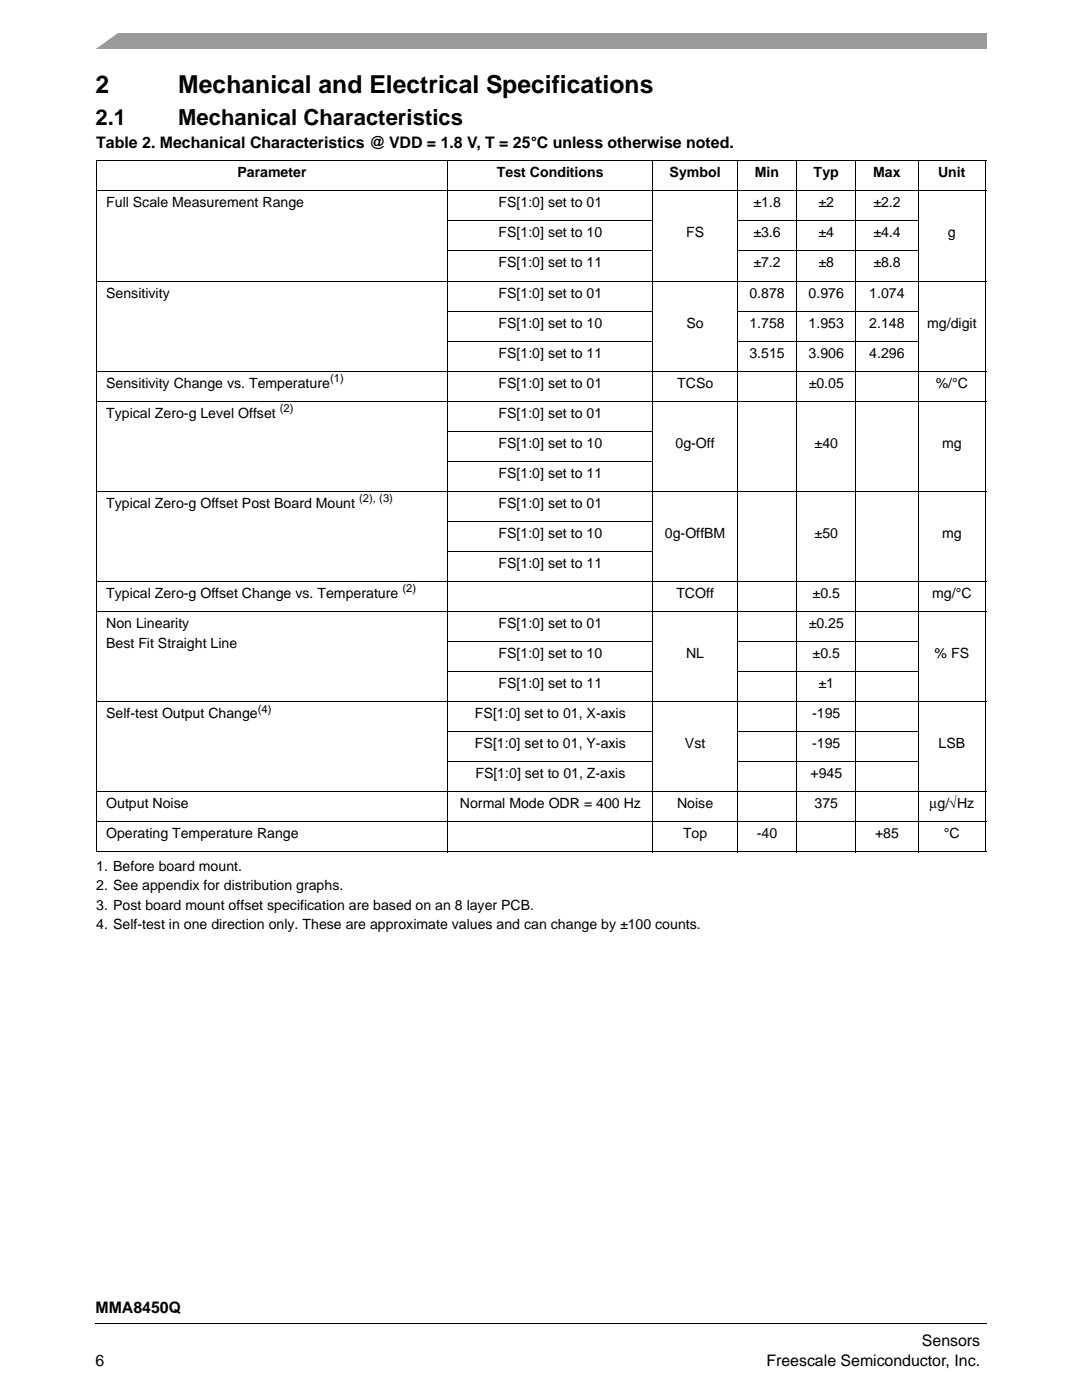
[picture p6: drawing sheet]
<svg xmlns="http://www.w3.org/2000/svg" width="216mm" height="279mm" viewBox="0 0 216 279" stroke-linecap="round" stroke-linejoin="round" font-family="sans-serif">
<defs><g id="words">
<g font-size="4.9">
<text x="19" y="18.6">2</text>
<text x="35.6" y="18.6">Mechanical and Electrical Specifications</text>
</g>
<g font-size="4.4">
<text x="19" y="25">2.1</text>
<text x="35.6" y="25">Mechanical Characteristics</text>
</g>
<g font-size="3.2">
<text x="19.2" y="29.6">Table 2. Mechanical Characteristics @ VDD = 1.8 V, T = 25°C unless otherwise noted.</text>
<text x="19" y="262.1">MMA8450Q</text>
<text x="184" y="268.6">Sensors</text>
<text x="19" y="272.5">6</text>
<text x="152.9" y="272.5">Freescale Semiconductor, Inc.</text>
</g>
<g font-size="2.8">
<text x="47.4" y="35.4">Parameter</text>
<text x="99.1" y="35.4">Test Conditions</text>
<text x="133.6" y="35.4">Symbol</text>
<text x="150.6" y="35.4">Min</text>
<text x="162.4" y="35.4">Typ</text>
<text x="174.2" y="35.4">Max</text>
<text x="187.2" y="35.4">Unit</text>
<text x="21.2" y="41.4">Full Scale Measurement Range</text>
<text x="99.5" y="41.4">FS[1:0] set to 01</text>
<text x="150.3" y="41.4">±1.8</text>
<text x="163.3" y="41.4">±2</text>
<text x="174.3" y="41.4">±2.2</text>
<text x="99.5" y="47.4">FS[1:0] set to 10</text>
<text x="136.9" y="47.4">FS</text>
<text x="150.3" y="47.4">±3.6</text>
<text x="163.3" y="47.4">±4</text>
<text x="174.3" y="47.4">±4.4</text>
<text x="189.1" y="47.4">g</text>
<text x="99.5" y="53.4">FS[1:0] set to 11</text>
<text x="150.3" y="53.4">±7.2</text>
<text x="163.3" y="53.4">±8</text>
<text x="174.3" y="53.4">±8.8</text>
<text x="21.2" y="59.4">Sensitivity</text>
<text x="99.5" y="59.4">FS[1:0] set to 01</text>
<text x="149.5" y="59.4">0.878</text>
<text x="161.4" y="59.4">0.976</text>
<text x="173.5" y="59.4">1.074</text>
<text x="99.5" y="65.4">FS[1:0] set to 10</text>
<text x="137" y="65.4">So</text>
<text x="149.5" y="65.4">1.758</text>
<text x="161.4" y="65.4">1.953</text>
<text x="173.5" y="65.4">2.148</text>
<text x="185" y="65.4">mg/digit</text>
<text x="99.5" y="71.4">FS[1:0] set to 11</text>
<text x="149.5" y="71.4">3.515</text>
<text x="161.4" y="71.4">3.906</text>
<text x="173.5" y="71.4">4.296</text>
<text x="21.2" y="77.4">Sensitivity Change vs. Temperature</text>
<text x="99.5" y="77.4">FS[1:0] set to 01</text>
<text x="135.1" y="77.4">TCSo</text>
<text x="161.4" y="77.4">±0.05</text>
<text x="186.7" y="77.4">%/°C</text>
<text x="21.2" y="83.4">Typical Zero-g Level Offset</text>
<text x="99.5" y="83.4">FS[1:0] set to 01</text>
<text x="99.5" y="89.4">FS[1:0] set to 10</text>
<text x="134.8" y="89.4">0g-Off</text>
<text x="162.5" y="89.4">±40</text>
<text x="188" y="89.4">mg</text>
<text x="99.5" y="95.4">FS[1:0] set to 11</text>
<text x="21.2" y="101.4">Typical Zero-g Offset Post Board Mount</text>
<text x="99.5" y="101.4">FS[1:0] set to 01</text>
<text x="99.5" y="107.4">FS[1:0] set to 10</text>
<text x="132.7" y="107.4">0g-OffBM</text>
<text x="162.5" y="107.4">±50</text>
<text x="188" y="107.4">mg</text>
<text x="99.5" y="113.3">FS[1:0] set to 11</text>
<text x="21.2" y="119.4">Typical Zero-g Offset Change vs. Temperature</text>
<text x="135" y="119.4">TCOff</text>
<text x="162.2" y="119.4">±0.5</text>
<text x="186" y="119.4">mg/°C</text>
<text x="21.2" y="125.3">Non Linearity</text>
<text x="99.5" y="125.3">FS[1:0] set to 01</text>
<text x="161.4" y="125.3">±0.25</text>
<text x="21.2" y="129.4">Best Fit Straight Line</text>
<text x="99.5" y="131.3">FS[1:0] set to 10</text>
<text x="136.9" y="131.3">NL</text>
<text x="162.2" y="131.3">±0.5</text>
<text x="186.5" y="131.3">% FS</text>
<text x="99.5" y="137.4">FS[1:0] set to 11</text>
<text x="163.3" y="137.4">±1</text>
<text x="21.2" y="143.3">Self-test Output Change</text>
<text x="94.8" y="143.3">FS[1:0] set to 01, X-axis</text>
<text x="162.1" y="143.3">-195</text>
<text x="94.8" y="149.3">FS[1:0] set to 01, Y-axis</text>
<text x="136.7" y="149.3">Vst</text>
<text x="162.1" y="149.3">-195</text>
<text x="187.3" y="149.3">LSB</text>
<text x="94.8" y="155.3">FS[1:0] set to 01, Z-axis</text>
<text x="161.7" y="155.3">+945</text>
<text x="21.2" y="161.3">Output Noise</text>
<text x="91.8" y="161.3">Normal Mode ODR = 400 Hz</text>
<text x="135.1" y="161.3">Noise</text>
<text x="162.5" y="161.3">375</text>
<text x="185.5" y="161.3">μg/√Hz</text>
<text x="21.2" y="167.3">Operating Temperature Range</text>
<text x="136.3" y="167.3">Top</text>
<text x="151" y="167.3">-40</text>
<text x="174.6" y="167.3">+85</text>
<text x="188.4" y="167.3">°C</text>
<text x="19.2" y="173.8">1. Before board mount.</text>
<text x="19.2" y="177.7">2. See appendix for distribution graphs.</text>
<text x="19.2" y="181.6">3. Post board mount offset specification are based on an 8 layer PCB.</text>
<text x="19.2" y="185.5">4. Self-test in one direction only. These are approximate values and can change by ±100 counts.</text>
</g>
<g font-size="2.2">
<text x="65.9" y="76.2">(1)</text>
<text x="55.8" y="82.2">(2)</text>
<text x="71.7" y="100.2">(2), (3)</text>
<text x="80.3" y="118.2">(2)</text>
<text x="51.4" y="142.2">(4)</text>
</g>
</g></defs>
<path d="M19 6.7h177.8v3.1h-177.8z" fill="#9a9a9a"/>
<path d="M17.1 6.3h6.8l-5.3 3.9h-1.5z" fill="#fff"/>
<path d="M19 263.2h177.8v2.3h-177.8z" fill="#fff"/>
<path d="M19 264.1v.1z" fill="#000"/>
<g fill="none" stroke="#000" stroke-width=".2">
<path d="M19.1 32.1h177.7M19.1 38.1h177.7M19.2 32.2v137.7M89.4 32v138.1M130.3 32v138.1M147.2 32v138.1M159 32v138.1M170.8 32v138.1M183.2 32v138.1M196.7 32.2v137.7M19.1 56.1h177.7M89.3 44.1h41.1"/>
<path d="M89.3 50.1h41.1M147.1 44.1h36.2M147.1 50.1h36.2M19.1 74.1h177.7M89.3 62.1h41.1M89.3 68.1h41.1M147.1 62.1h36.2M147.1 68.1h36.2M19.1 80.1h177.7M19.1 98.1h177.7M89.3 86.1h41.1M89.3 92.1h41.1"/>
<path d="M19.1 116.1h177.7M89.3 104.1h41.1M89.3 110.1h41.1M19.1 122h177.7M89.3 128.1h41.1M89.3 134h41.1M147.1 128.1h36.2M147.1 134h36.2M19.1 140h177.7M19.1 158h177.7M89.3 146h41.1M89.3 152h41.1"/>
<path d="M147.1 146h36.2M147.1 152h36.2M19.1 164h177.7M19.1 170h177.7M19 264.1h177.8"/>
</g>
<use href="#words"/>
</svg>
